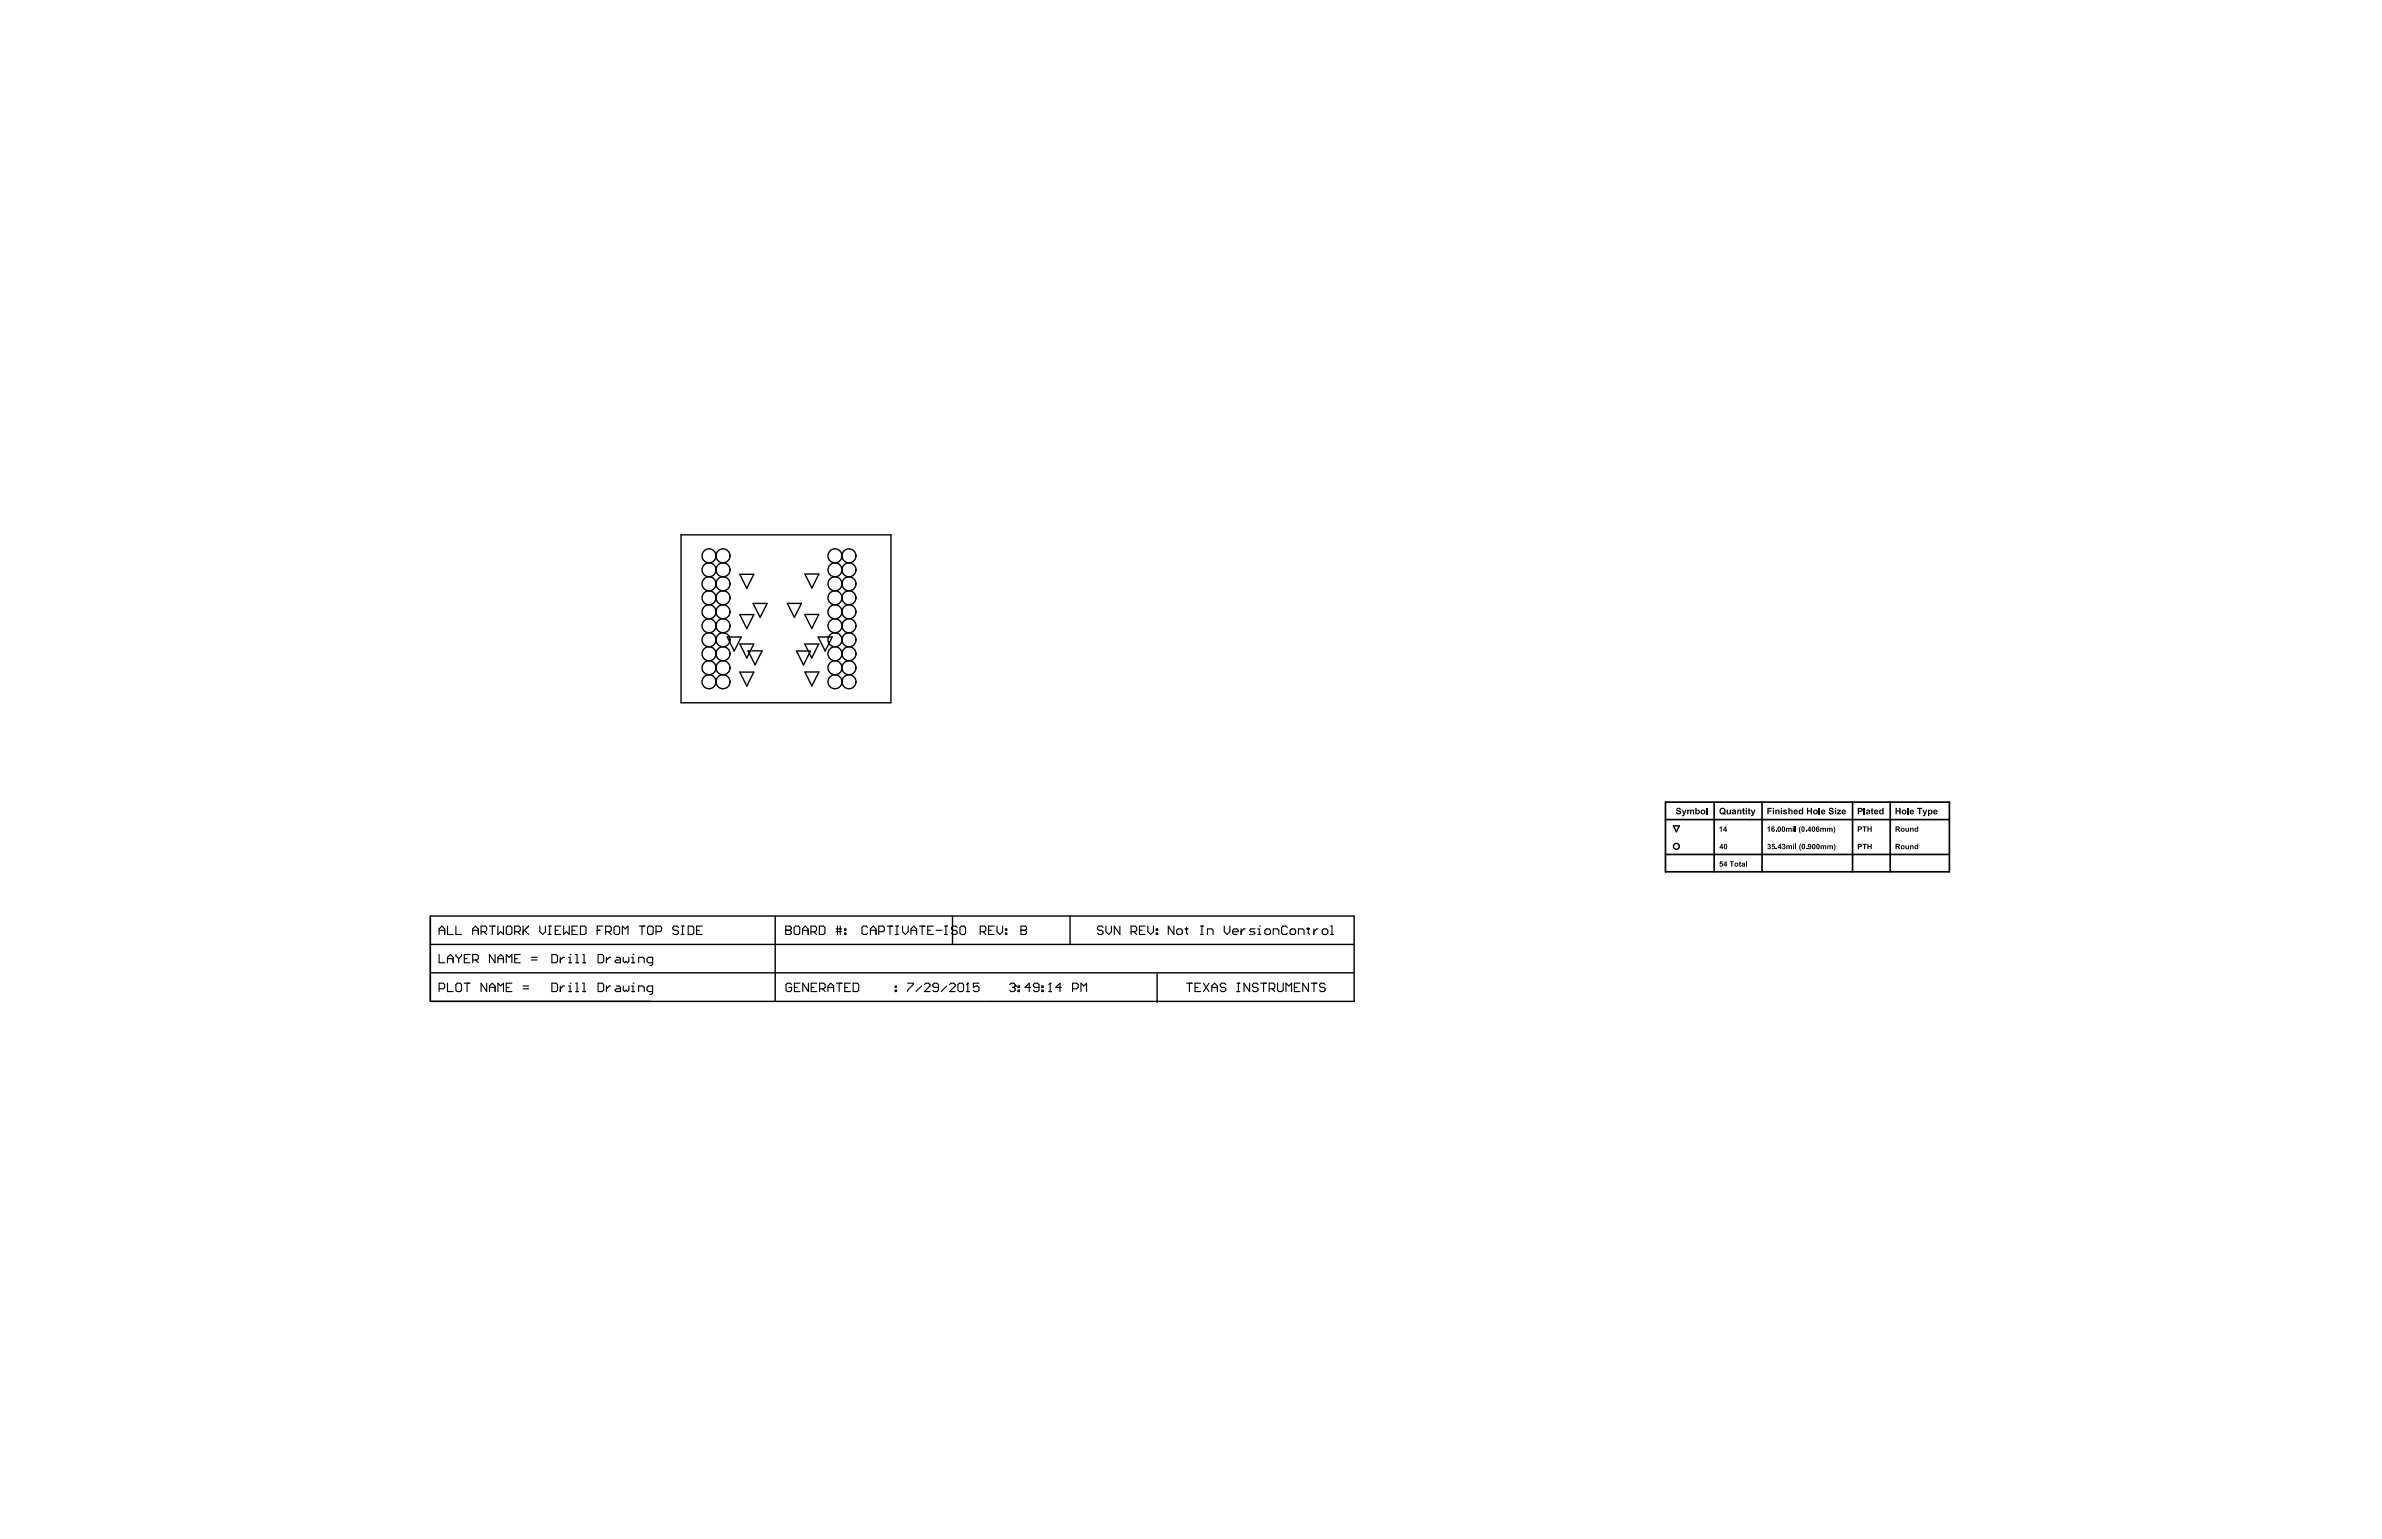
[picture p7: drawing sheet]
<svg xmlns="http://www.w3.org/2000/svg" width="432mm" height="279mm" viewBox="0 0 432 279" stroke-linecap="round" stroke-linejoin="round" font-family="sans-serif">
<g fill="none" stroke="#000" stroke-width=".25">
<path d="M123.5 97h38v30.4h-38zM131.8 115.5h2.6l-1.3 2.5zM134.1 111.4h2.5l-1.2 2.6zM134.1 104.1h2.5l-1.2 2.6zM134.1 116.8h2.5l-1.2 2.5zM135.6 118h2.5l-1.2 2.5zM136.5 109.4h2.6l-1.3 2.5zM142.7 109.4h2.6l-1.3 2.5zM144.4 118h2.5l-1.2 2.6zM145.9 111.4h2.5l-1.2 2.6zM145.9 116.8h2.5l-1.2 2.5zM145.9 104.1h2.5l-1.2 2.5z"/>
<path d="M148.3 115.5h2.6l-1.3 2.5zM134.1 121.9h2.5l-1.2 2.5zM145.9 121.8h2.5l-1.2 2.6zM303.4 149.8h1l-.5 1zM78 166.1v15.5h167.5v-15.5h-167.5v15.5M78 176.4h167.4M78 171.2h167.5M140.5 166.1v15.5M172.7 166.1v5.1M194 166.1v5.1M209.8 176.6v5.1"/>
<circle cx="128.5" cy="108.4" r="1.27"/>
<circle cx="128.5" cy="105.9" r="1.27"/>
<circle cx="128.5" cy="113.5" r="1.27"/>
<circle cx="128.5" cy="116" r="1.27"/>
<circle cx="128.5" cy="110.9" r="1.27"/>
<circle cx="128.5" cy="100.8" r="1.27"/>
<circle cx="128.5" cy="103.3" r="1.27"/>
<circle cx="128.5" cy="118.5" r="1.27"/>
<circle cx="131.1" cy="108.4" r="1.27"/>
<circle cx="131.1" cy="105.9" r="1.27"/>
<circle cx="131.1" cy="113.5" r="1.27"/>
<circle cx="131.1" cy="116" r="1.27"/>
<circle cx="131.1" cy="110.9" r="1.27"/>
<circle cx="131.1" cy="100.8" r="1.27"/>
<circle cx="131.1" cy="103.3" r="1.27"/>
<circle cx="131.1" cy="118.5" r="1.27"/>
<circle cx="151.4" cy="108.4" r="1.27"/>
<circle cx="151.4" cy="113.5" r="1.27"/>
<circle cx="151.4" cy="105.9" r="1.27"/>
<circle cx="151.4" cy="116" r="1.27"/>
<circle cx="151.4" cy="110.9" r="1.27"/>
<circle cx="151.4" cy="100.8" r="1.27"/>
<circle cx="151.4" cy="103.3" r="1.27"/>
<circle cx="151.4" cy="118.5" r="1.27"/>
<circle cx="153.9" cy="108.4" r="1.27"/>
<circle cx="153.9" cy="113.5" r="1.27"/>
<circle cx="153.9" cy="105.9" r="1.27"/>
<circle cx="153.9" cy="116" r="1.27"/>
<circle cx="153.9" cy="100.8" r="1.27"/>
<circle cx="153.9" cy="110.9" r="1.27"/>
<circle cx="153.9" cy="103.3" r="1.27"/>
<circle cx="153.9" cy="118.5" r="1.27"/>
<circle cx="128.5" cy="123.6" r="1.27"/>
<circle cx="128.5" cy="121.1" r="1.27"/>
<circle cx="131.1" cy="123.6" r="1.27"/>
<circle cx="131.1" cy="121.1" r="1.27"/>
<circle cx="151.4" cy="123.6" r="1.27"/>
<circle cx="151.4" cy="121.1" r="1.27"/>
<circle cx="153.9" cy="123.6" r="1.27"/>
<circle cx="153.9" cy="121.1" r="1.27"/>
<circle cx="303.9" cy="153.5" r=".53"/>
</g>
<g fill="none" stroke="#000" stroke-width=".2">
<path d="M79.6 169.4v-1l.5-.5 .5 .5v1M79.6 173.1v1.5h1M79.6 179.3h.8l.2-.3v-.5l-.2-.2h-.8v1.5M79.6 168.7h1M81.1 167.9v1.5h1M81.1 174.6v-1l.5-.5 .5 .5v1M81.1 178.3v1.5h1M81.1 173.8h1M82.6 167.9v1.5h1.1M82.6 173.1v.2l.6 .5M82.9 178.3h.5l.3 .2v1l-.3 .3h-.5l-.3-.3v-1zM83.2 173.8v.8"/>
<path d="M83.7 173.1v.2l-.5 .5M84.2 178.3h1M84.2 173.8h.5M84.7 178.3v1.5M85.2 173.1h-1v1.5h1M85.7 168.7h1M85.7 174.1h.7l.3-.3v-.5l-.3-.2h-.7v1.5M85.7 169.4v-1l.5-.5 .5 .5v1M86.2 174.1l.5 .5M87.2 168.9h.8l.2-.2v-.5l-.2-.3h-.8v1.5M87.7 168.9l.5 .5M88.2 178.3v1.5l-1-1.5v1.5"/>
<path d="M88.7 179.8v-1l.5-.5 .5 .5v1M88.7 179h1M88.7 167.9h1M89.2 167.9v1.5M89.7 173.1v1.5l-1-1.5v1.5M90.3 167.9v1.5l.5-.5 .5 .5v-1.5M90.3 174.6v-1l.5-.5 .5 .5v1M90.3 179.8v-1.5l.5 .5 .5-.5v1.5M90.3 173.8h1M91.8 179h.5M91.8 174.6v-1.5l.5 .5 .5-.5v1.5M92 167.9h.5l.3 .3v1l-.3 .2h-.5l-.2-.2v-1z"/>
<path d="M92.8 178.3h-1v1.5h1M93.3 168.9h.8l.2-.2v-.5l-.2-.3h-.8v1.5M93.3 173.8h.5M93.8 168.9l.5 .5M94.3 173.1h-1v1.5h1M94.8 179.3h1M94.8 178.8h1M94.8 167.9v1.5M95.1 168.7l.7 .7M95.8 167.9l-1 1M96.3 174.1h1.1M96.3 173.6h1.1"/>
<path d="M97.9 167.9v1l.5 .5 .5-.5v-1M99.4 169.4h.5M99.4 167.9h.5M99.6 167.9v1.5M100 178.3h.8l.3 .2v1l-.3 .3h-.8zM100 173.1h.8l.3 .2v1l-.3 .3h-.8zM100.7 168.7h.5M101.6 173.6v1M101.6 178.8v1M101.7 167.9h-1v1.5h1M102.2 167.9v1.5l.5-.5 .5 .5v-1.5M102.3 178.8h-.2l-.5 .5"/>
<path d="M102.3 173.6h-.2l-.5 .5M103.1 179.8h.5M103.1 178.8h.2v1M103.1 174.6h.5M103.1 173.6h.2v1M103.3 178.3h.1M103.3 173.1h.1M103.7 168.7h.5M104.4 178.3h.2v1.5M104.4 179.8h.5M104.4 174.6h.5M104.4 173.1h.2v1.5"/>
<path d="M104.7 167.9h-1v1.5h1M105.2 167.9h.8l.2 .3v1l-.2 .2h-.8zM105.6 178.3h.3v1.5M105.6 179.8h.5M105.6 174.6h.5M105.6 173.1h.3v1.5M108.3 168.7h.5M108.4 178.3h.8l.2 .2v1l-.2 .3h-.8zM108.4 173.1h.8l.2 .2v1l-.2 .3h-.8zM109.3 167.9h-1v1.5M109.8 168.9h.7l.3-.2v-.5l-.3-.3h-.7v1.5M109.9 173.6v1"/>
<path d="M109.9 178.8v1M110.3 168.9l.5 .5M110.7 178.8h-.3l-.5 .5M110.7 173.6h-.3l-.5 .5M111.6 167.9h.5l.2 .3v1l-.2 .2h-.5l-.3-.2v-1zM111.7 178.8h.5l.3 .2v.8h-.8l-.2-.3 .2-.2h.8M111.7 173.6h.5l.3 .2v.8h-.8l-.2-.3 .2-.2h.8M112.8 169.4v-1.5l.5 .5 .5-.5v1.5M113 178.8v.7l.2 .3 .3-.3 .2 .3 .3-.3v-.7M113 173.6v.7l.2 .3 .3-.3 .2 .3 .3-.3v-.7M114.5 179.8h.5M114.5 178.8h.3v1"/>
<path d="M114.5 174.6h.5M114.5 173.6h.3v1M114.8 178.3h.1M114.8 173.1h.1M115.8 179.8v-1h.7l.3 .2v.8M115.8 174.6v-1h.7l.3 .2v.8M115.9 167.9h1M116.4 167.9v1.5M117.6 167.9h.6l.2 .3v1l-.2 .2h-.6l-.2-.2v-1zM118.3 179.8h-.8l-.2-.3v-.5l.2-.2h.8v1.2l-.2 .3h-.3M118.3 174.6h-.8l-.2-.3v-.5l.2-.2h.8v1.2l-.2 .3h-.3M118.9 168.9h.8l.2-.2v-.5l-.2-.3h-.8v1.5"/>
<path d="M123 168.2l-.3-.3h-.5l-.2 .3v.2l.2 .3h.5l.3 .2v.3l-.3 .2h-.5l-.2-.2M123.5 169.4h.5M123.5 167.9h.5M123.7 167.9v1.5M124.8 167.9h.7l.3 .3v1l-.3 .2h-.7zM126.3 168.7h.5M127.3 167.9h-1v1.5h1M142.4 168.7h.1M142.4 167.9h.8l.2 .3v.2l-.2 .3 .2 .2v.3l-.2 .2h-.8zM142.4 168.7h.8M143.5 178.5l-.3-.2h-.5l-.2 .2v1l.2 .3h.5l.3-.3v-.5h-.5M144 179h.5"/>
<path d="M144.2 167.9h.5l.3 .3v1l-.3 .2h-.5l-.2-.2v-1zM145 178.3h-1v1.5h1M145.5 168.7h1M145.5 169.4v-1l.5-.5 .5 .5v1M146.5 178.3v1.5l-1-1.5v1.5M147 168.9h.8l.2-.2v-.5l-.2-.3h-.8v1.5M147 179h.6M147.5 168.9l.5 .5M148.1 178.3h-1.1v1.5h1.1M148.5 167.9h.8l.2 .3v1l-.2 .2h-.8zM148.6 179.3h.7l.3-.3v-.5l-.3-.2h-.7v1.5M149.1 179.3l.5 .5"/>
<path d="M150.1 179h1M150.1 179.8v-1l.5-.5 .5 .5v1M151.6 168.9h1M151.6 168.4h1M151.6 178.3h1M151.8 167.9v1.5M152.1 178.3v1.5M152.3 167.9v1.5M153.1 169.2h.2v.2h-.2zM153.1 168.4h.2v.3h-.2zM153.1 179h.5M154.2 178.3h-1.1v1.5h1.1"/>
<path d="M154.7 178.3h.7l.3 .2v1l-.3 .3h-.7zM157.3 168.2l-.3-.3h-.5l-.2 .3v1l.2 .2h.5l.3-.2M157.8 168.7h1M157.8 169.4v-1l.5-.5 .5 .5v1M159.3 168.9h.8l.2-.2v-.5l-.2-.3h-.8v1.5M160.8 167.9h1M161.3 167.9v1.5M162.3 179.5h.2v.3h-.2zM162.3 178.8h.2v.2h-.2zM162.3 169.4h.6M162.3 167.9h.6M162.6 167.9v1.5"/>
<path d="M163.6 167.9v1l.5 .5 .5-.5v-1M164.5 178.3h1v.2l-1 1v.3M165.1 168.7h1.1M165.1 169.4v-1l.5-.5 .6 .5v1M166.7 167.9h1M167.1 178.8l-1.1 1M167.2 167.9v1.5M167.6 178.5l.2-.2h.5l.3 .2v.3l-1 1h1M168.2 168.7h.5M169.2 167.9h-1v1.5h1M169.7 168.7h1M170.1 179h-.8l-.2-.2v-.3l.2-.2h.6l.2 .2v1l-.2 .3h-.6l-.2-.3"/>
<path d="M171.2 169.4h.5M171.2 167.9h.5M171.5 167.9v1.5M171.6 178.8l-1 1M172.1 178.5l.3-.2h.5l.3 .2v.3l-1.1 1h1.1M173.5 168.2l-.2-.3h-.6l-.2 .3v.2l.2 .3h.6l.2 .2v.3l-.2 .2h-.6l-.2-.2M173.9 178.3h.5l.3 .2v1l-.3 .3h-.5l-.2-.3v-1zM174.3 167.9h.5l.2 .3v1l-.2 .2h-.5l-.3-.2v-1zM175.2 179.8h.5M175.4 178.3h.1M175.4 178.3v1.5M175.4 178.3l-.2 .2"/>
<path d="M177.5 178.3h-1.1v.7l.6-.2h.2l.3 .2v.5l-.3 .3h-.5l-.3-.3M177.7 168.9h.8l.2-.2v-.5l-.2-.3h-.8v1.5M178.2 168.9l.5 .5M179.2 168.7h.5M180.2 167.9h-1v1.5h1M180.7 167.9v1l.5 .5 .6-.5v-1M182.3 169.2h.2v.2h-.2zM182.3 168.4h.2v.3h-.2zM183 178.5l.3-.2h.5l.2 .2v.3M183.5 179h.3M183.8 179l.2 .3v.2l-.2 .3h-.5l-.3-.3M184 178.8h.1"/>
<path d="M184 178.8l-.2 .2M184.5 179.5h.3v.3h-.3zM184.5 178.8h.3v.2h-.3zM185.1 168.7h.1M185.1 167.9h.7l.3 .3v.2l-.3 .3 .3 .2v.3l-.3 .2h-.7zM185.1 168.7h.7M186.8 179h-1l.8-.7v1.5M188.3 179h-.7l-.3-.2v-.3l.3-.2h.5l.2 .2v1l-.2 .3h-.5l-.3-.3M188.9 179.5h.2v.3h-.2zM188.9 178.8h.2v.2h-.2zM190.1 179.8h.5M190.4 178.3h.1"/>
<path d="M190.4 178.3v1.5M190.4 178.3l-.3 .2M192.4 179h-1l.8-.7v1.5M194.4 179.3h.8l.2-.3v-.5l-.2-.2h-.8v1.5M196 179.8v-1.5l.5 .5 .5-.5v1.5M200 168.2l-.3-.3h-.5l-.3 .3v.2l.3 .3h.5l.3 .2v.3l-.3 .2h-.5l-.3-.2M200.5 167.9v1l.5 .5 .5-.5v-1M203 167.9v1.5l-1-1.5v1.5M205 168.9h.8l.3-.2v-.5l-.3-.3h-.8v1.5M205.5 168.9l.6 .5M206.6 168.7h.5M207.6 167.9h-1v1.5h1"/>
<path d="M208.1 167.9v1l.5 .5 .5-.5v-1M209.6 169.2h.3v.2h-.3zM209.6 168.4h.3v.3h-.3zM212.8 167.9v1.5l-1-1.5v1.5M213.6 168.4h.5l.2 .3v.5l-.2 .2h-.5l-.3-.2v-.5zM214.8 168.4h.5M215.1 168.2v1l.2 .2M215.1 178.3h1M215.6 178.3v1.5M216.6 179h.5M217.6 169.4h.5M217.6 167.9h.5"/>
<path d="M217.6 178.3h-1v1.5h1M217.9 167.9v1.5M218.2 178.3l1 1.5M218.9 169.4v-1h.7l.3 .3v.7M219.2 178.3l-1 1.5M219.7 179h1M219.7 179.8v-1l.5-.5 .5 .5v1M221.9 167.9v1l.5 .5 .5-.5v-1M222.2 178.5l-.2-.2h-.6l-.2 .2v.3l.2 .2h.6l.2 .3v.2l-.2 .3h-.6l-.2-.3M223.5 168.9h1v-.2l-.3-.3h-.5l-.2 .3v.5l.2 .2h.5M224.2 178.3h.5M224.2 179.8h.5"/>
<path d="M224.5 178.3v1.5M225 168.4v1M225.7 168.4h-.2l-.5 .5M226.5 178.3v1.5l-1-1.5v1.5M227.5 168.4h-.7l-.3 .3 .3 .2h.5l.2 .3-.2 .2h-.8M228 169.4h.5M228 168.4h.3v1M228 178.5l-.2-.2h-.5l-.3 .2v.3l.3 .2h.5l.2 .3v.2l-.2 .3h-.5l-.3-.3M228.3 167.9h.1M228.6 178.3h1M229.1 178.3v1.5M229.5 168.4h.5l.3 .3v.5l-.3 .2h-.5l-.2-.2v-.5z"/>
<path d="M230.1 179.3h.7l.3-.3v-.5l-.3-.2h-.7v1.5M230.6 179.3l.5 .5M230.8 169.4v-1h.8l.2 .3v.7M231.6 178.3v1.2l.2 .3h.6l.2-.3v-1.2M233.1 179.8v-1.5l.5 .5 .5-.5v1.5M233.3 168.2l-.2-.3h-.5l-.3 .3v1l.3 .2h.5l.2-.2M234.1 168.4h.5l.3 .3v.5l-.3 .2h-.5l-.2-.2v-.5zM234.6 179h.5M235.4 169.4v-1h.7l.3 .3v.7M235.7 178.3h-1.1v1.5h1.1M236.9 168.4h.5M237.2 168.2v1l.2 .2"/>
<path d="M237.2 178.3v1.5l-1-1.5v1.5M237.7 178.3h1M238.2 168.4v1M238.2 178.3v1.5M238.9 168.4h-.2l-.5 .5M239.9 168.4h.5l.3 .3v.5l-.3 .2h-.5l-.2-.2v-.5zM240.2 178.5l-.2-.2h-.5l-.3 .2v.3l.3 .2h.5l.2 .3v.2l-.2 .3h-.5l-.3-.3M241.2 169.4h.5M241.2 167.9h.3v1.5"/>
</g>
<path d="M301.9 145.4h51.5v12.7h-51.5zM301.9 154.9h51.5M301.9 148.6h51.5M310.7 145.4v12.7M319.4 145.4v12.7M335.8 145.4v12.7M342.6 145.4v12.7" fill="none" stroke="#000" stroke-width=".3"/>
<g fill="#000">
<path d="M304 146.5h.3l.4 .2v.1h-.2l-.2-.1-.2 .1 .6 .3 .1 .3-.3 .2h-.5l-.2-.3 .2-.1 .1 .2 .2 .1a.19 .19 0 0 0 .2-.3 .19 .19 0 0 0-.3-.1l-.3-.2zM304.9 146.8h.2l.2 .6 .2-.6h.2l-.5 1.2h-.3v-.2l.3-.2zM305.8 146.8h.2v.1l.3-.1 .3 .1 .1-.1h.3l.1 .8h-.2v-.4a.17 .17 0 0 0-.2-.2 .17 .17 0 0 0-.1 .2v.4h-.2v-.6h-.2l-.1 .6h-.3zM309.3 146.5h.2v1.1h-.2zM311.8 156.2h.5v.1h-.3l-.1 .2h.3l.1 .2v.3l-.2 .2-.4-.2 .2-.1 .2 .1 .1-.1-.2-.3-.3 .1zM312 149.8h.1v1h-.2v-.7l-.2 .2zM313 146.8h.2l.1 .7 .2-.1 .1-.6h.2v.8h-.2v-.1l-.2 .2-.3-.1zM313.6 156.2h.7v.1h-.3v.8h-.2v-.8h-.2zM315.3 156.3l.2-.1v.2h.1l-.1 .6 .1 .1h-.3v-.5h-.1zM314.9 146.8h.2v.1l.2-.1 .4 .1v.7h-.2l-.1-.6-.2 .1-.1 .5h-.2zM315.9 146.6l.2-.1v.3h.2v.2h-.2v.4l.2 .1v.1h-.4v-.6h-.1zM316.5 156.2h.2v.9h-.2z"/>
<path d="M316.9 146.6l.3-.1v.3h.1v.2h-.1v.5h.1v.1l-.4-.1v-.5h-.1zM317.4 146.8h.2l.2 .6 .2-.6h.2l-.4 1-.2 .2h-.2v-.2h.2l.1-.2zM320.4 153.1l.2-.1 .3 .1-.1 .4 .2 .1-.1 .3-.3 .1-.2-.1v-.2h.2v.1l.2-.1v-.2h-.2l.2-.3-.4 .1zM320.4 146.5h.8v.2h-.6v.3h.5v.2h-.5v.4h-.2zM320.4 150.1l.4-.3v1h-.2v-.7l-.2 .2zM321.3 153h.4v.2h-.3v.2h.2l.2 .2-.1 .3-.2 .1h-.2l-.2-.2h.4l.1-.1-.1-.2h-.3zM321.9 150.6h.2v.2h-.2zM321.9 153.8h.2v.2h-.2zM321.8 146.8h.2v.1l.4-.1 .2 .1v.7h-.2l-.1-.6-.2 .1v.5h-.3zM323.1 153.1l.4-.1 .1 .3a.14 .14 0 0 0-.1 .2 .14 .14 0 0 0 .2 .1l-.1 .3-.2 .1h-.2l-.2-.3 .2 .1a.15 .15 0 0 0 .2 0 .15 .15 0 0 0 .1-.2 .15 .15 0 0 0-.2-.1l.1-.2v-.1l-.4 .1zM323.3 146.9l.6-.1 .1 .2h-.6l.4 .2a.34 .34 0 0 1-.1 .5 .34 .34 0 0 1-.5-.3l.6 .1-.5-.3zM323.8 150.1l.1 .1 .2-.1 .2 .1 .4-.1 .1 .7h-.2v-.5a.15 .15 0 0 0-.2 0 .15 .15 0 0 0 0 .2v.3h-.2v-.5l-.2-.1v.6h-.2z"/>
<path d="M323.8 153.3h1v.7h-.1l-.1-.6-.2 .1v.5h-.2v-.6l-.2 .1v.5h-.2zM324.2 146.5h.2v.4l.2-.1 .3 .1v.7h-.2v-.6l-.3 .1v.5h-.2zM325.4 149.8h.2v1h-.2zM325.4 153h.2v1h-.2zM326.3 149.8h.1l-.1 .6 .1 .7h-.1l-.2-.6zM326.4 153h.1l-.2 .6 .2 .7h-.2l-.2-.7zM327.3 150.6h.2v.2h-.2zM327.4 153.8h.2v.2h-.2zM327.6 146.5h.2v.4h.4v-.4h.3v1.1h-.3v-.5h-.4v.5h-.2zM329.7 146.5h.2v1.1h-.2zM330 150.1l.1 .1 .2-.1 .3 .1 .3-.1 .1 .7h-.2v-.6l-.2 .2v.4h-.2l-.1-.6-.1 .1-.1 .5h-.1zM330 153.3h.5l.1 .1 .4-.1 .1 .7h-.2l-.1-.6-.1 .1-.1 .5h-.2v-.6l-.2 .1v.5h-.2z"/>
<path d="M331.2 150.1l.1 .1 .2-.1 .3 .1 .3-.1 .1 .2v.5h-.2v-.6l-.2 .1v.5h-.2l-.1-.6-.1 .1v.5h-.2zM331.2 153.3h.5l.1 .1 .4-.1 .1 .7h-.2l-.1-.6-.2 .1v.5h-.1l-.1-.6-.2 .1v.5h-.2zM331.6 146.6l.4-.1 .4 .2v.1h-.3l-.1-.1h-.3l.7 .5v.2l-.2 .2h-.5l-.2-.3 .2-.1 .1 .2 .2 .1a.19 .19 0 0 0 .1-.3 .19 .19 0 0 0-.3-.1l-.2-.1zM332.4 149.8l.1 .1 .2 .4-.2 .8h-.1l.1-.5zM332.4 153h.2l.1 .4-.2 .9h-.1l.2-.5zM333 146.8h.7l-.4 .7 .4-.1v.2h-.7v-.1l.4-.5h-.4zM337.9 146.5h.2v1.1h-.2zM337.6 149.8h.8v.2h-.3v.8h-.2v-.8h-.3zM337.6 153h.8v.2h-.3v.8h-.2v-.8h-.3zM338.5 149.8h.2v.4h.4v-.4h.2v1h-.2v-.4h-.4v.4h-.2zM338.5 153h.2v.4h.4v-.4h.2v1h-.2v-.4h-.4v.4h-.2zM339.2 146.6l.3-.1v.3h.1v.2h-.1v.4l.1 .1v.1h-.3l-.1-.6h-.1z"/>
<path d="M343.6 146.5h.2v.4h.5v-.4h.3v1.1h-.3v-.5h-.5v.5h-.2zM345.8 146.5h.2v1.1h-.2zM345.4 150.1h.2l.1 .6 .2-.1v-.5h.1v.7l-.6-.1zM345.4 153.3h.2v.5h.3v-.5h.1v.7l-.5-.1zM346.3 150.1l.1 .1 .3-.1 .2 .1v.6h-.2l-.1-.6-.1 .1-.1 .5h-.1zM346.3 153.3h.6v.7h-.2v-.6l-.2 .1-.1 .5h-.1zM347.5 146.5h1v.2h-.4v.9h-.2v-.9h-.4zM348.5 146.8h.2l.2 .6 .2-.6h.3l-.4 1.1-.2 .1h-.2v-.2l.2-.2z"/>
<path d="M307.3 146.5h.2v.4l.3-.1 .3 .1 .1 .3-.2 .4-.3 .1-.2-.2v.1h-.2zM307.6 147l-.1 .3 .3 .2 .1-.4z"/>
<path d="M308.3 147.2a.45 .45 0 0 1 .9 0 .45 .45 0 0 1-.9 0zM308.5 147.2a.25 .25 0 0 0 .5 0 .25 .25 0 0 0-.5 0z"/>
<path d="M312.1 153h.2v.6h.1l-.1 .4h-.2v-.2h-.4zM312.1 153.3l-.2 .3h.2z"/>
<path d="M311.9 146.6l.4-.1 .4 .2 .1 .5-.1 .3 .2 .1-.1 .2-1-.3-.1-.6zM312 146.7v.6l.3 .2-.1-.1 .1-.1a.24 .24 0 0 0 .3-.1 .24 .24 0 0 0-.1-.3l-.2-.2z"/>
<path d="M312.8 149.8h.1v.7h.2l-.2 .3h-.1v-.2h-.4zM312.8 150.1l-.3 .4h.3z"/>
<path d="M312.6 153h.4l.1 .3v.5l-.2 .2-.3-.1-.1-.2zM312.7 153.2v.6h.1l.1-.5-.1-.1z"/>
<path d="M312.8 156.2h.2v.6h.1l-.1 .3h-.2v-.2h-.4zM312.8 156.4l-.2 .4h.2z"/>
<path d="M314.1 146.8h.4l.2 .1v.7h-.7v-.4l.5-.1-.1-.1h-.4zM314.2 147.3l.1 .2 .2-.1v-.2z"/>
<path d="M314.4 156.8a.4 .4 0 0 1 .8 0 .4 .4 0 0 1-.8 0zM314.6 156.8a.2 .2 0 0 0 .4 0 .2 .2 0 0 0-.4 0z"/>
<path d="M315.8 156.5l.4-.1 .1 .1v.6h-.6l.1-.3 .3-.1-.1-.1h-.3zM315.9 156.9a.13 .13 0 0 0 .2 0 .13 .13 0 0 0-.2 0z"/>
<path d="M316.4 146.5h.3v.2h-.3zM316.4 146.8h.3v.8h-.3z"/>
<path d="M321.4 146.5h.2v.2h-.2zM321.4 146.8h.2v.8h-.2z"/>
<path d="M321.2 149.9h.4l.1 .2h-.2l-.1-.1-.1 .1v.2l.2-.1 .2 .2v.3l-.3 .1h-.2l-.1-.3zM321.3 150.5a.16 .16 0 0 0 .3 0 .16 .16 0 0 0-.3 0z"/>
<path d="M322.3 149.9h.4l.1 .3v.5l-.2 .1-.4-.2zM322.5 150l-.1 .5 .2 .2v-.6z"/>
<path d="M322.7 153h.1v.6h.1l-.1 .4h-.2v-.2h-.4zM322.6 153.3l-.2 .3h.2z"/>
<path d="M322.8 146.5h.2v.2h-.2zM322.8 146.8h.2v.8h-.2z"/>
<path d="M323.1 149.9l.2-.1 .3 .4-.1 .5-.2 .1-.3-.2zM323.2 150v.5l.1 .2 .1-.6z"/>
<path d="M325 149.8h.2v.2h-.2zM325 150.1h.2v.7h-.2z"/>
<path d="M325 153h.2v.2h-.2zM325 153.3h.2v.7h-.2z"/>
<path d="M325.3 146.8h.3l.2 .1 .1 .4h-.5l.1 .2 .4-.1-.1 .2-.4 .1-.2-.2-.1-.4zM325.5 147l-.1 .2h.3z"/>
<path d="M326.6 149.9l.3-.1 .3 .3-.1 .6-.2 .1h-.3l-.1-.3zM326.8 150l-.1 .6 .2 .1v-.6z"/>
<path d="M326.1 146.9l.2-.1 .3 .1v-.4h.3v1.1h-.2v-.1l-.5 .1-.2-.3zM326.3 147.2a.24 .24 0 0 0 .4 0 .24 .24 0 0 0-.4 0z"/>
<path d="M326.7 153.1l.3-.1 .2 .1v.6l-.2 .3-.4-.1zM326.8 153.2v.6h.1l.1-.5-.1-.1z"/>
<path d="M327.8 153.1l.3-.1 .2 .2v.5l-.1 .3h-.4l-.1-.2h.4l.1-.1v-.1l-.2 .1-.2-.2zM327.8 153.3a.15 .15 0 0 0 .3 0 .15 .15 0 0 0-.3 0z"/>
<path d="M328.1 149.8h.1v.7h.1l-.1 .3h-.2v-.2h-.4zM328 150.1l-.2 .4h.2z"/>
<path d="M328.7 147.2a.45 .45 0 0 1 .9 0 .45 .45 0 0 1-.9 0zM328.9 147.2a.25 .25 0 0 0 .5 0 .25 .25 0 0 0-.5 0z"/>
<path d="M328.6 149.9l.2-.1 .2 .3v.6l-.2 .1-.4-.2v-.4zM328.7 150l-.1 .6 .2 .1 .1-.6z"/>
<path d="M328.6 153.1l.3-.1 .2 .2v.5l-.2 .3-.4-.2zM328.7 153.2v.5l.2 .1v-.6z"/>
<path d="M329.3 153.1l.3-.1 .2 .2 .1 .5-.2 .3-.4-.1-.1-.5zM329.5 153.2l-.1 .5 .2 .1 .1-.5z"/>
<path d="M329.3 149.9l.3-.1 .2 .2-.2 .1-.1-.1-.1 .1v.2l.2-.1 .2 .2v.2l-.2 .2-.3-.1-.1-.5zM329.4 150.5a.16 .16 0 0 0 .3 0 .16 .16 0 0 0-.3 0z"/>
<path d="M330.2 146.9l.4-.1 .2 .1 .1 .4h-.6l.1 .2 .5-.1-.1 .2-.4 .1-.2-.2zM330.4 147l-.1 .2h.4l-.1-.2z"/>
<path d="M332.6 146.5h.3v.2h-.3zM332.6 146.8h.3v.8h-.3z"/>
<path d="M333.9 146.9l.4-.1 .2 .1 .1 .4h-.5l.1 .2 .4-.1-.1 .2-.3 .1-.3-.2zM334.1 147v.2h.3l-.1-.2z"/>
<path d="M336.8 149.8l.5 .1 .2 .2-.1 .3h-.4v.4h-.2zM337 150v.3l.3-.1v-.2z"/>
<path d="M336.8 153h.5l.2 .2-.1 .4h-.4v.4h-.2zM337 153.2v.3l.3-.1-.1-.2z"/>
<path d="M336.8 146.5h.7l.2 .3-.2 .4h-.5v.4h-.2zM337 146.7v.3h.4v-.3z"/>
<path d="M338.4 146.8l.6 .1v.7h-.7v-.4l.5-.1-.1-.1h-.4zM338.5 147.3v.2h.1l.2-.3z"/>
<path d="M339.9 146.8h.3l.2 .1 .1 .4h-.6l.1 .2 .5-.1-.2 .2-.3 .1-.2-.2-.1-.4zM340 147l-.1 .2h.4l-.1-.2z"/>
<path d="M340.7 146.9l.4-.1 .1 .1v-.4h.3v1.1h-.2v-.1l-.4 .2-.2-.2zM340.8 147.2a.25 .25 0 0 0 .5 0 .25 .25 0 0 0-.5 0z"/>
<path d="M343.6 149.8l.8 .2v.2l-.3 .2 .4 .4h-.3l-.3-.4h-.1v.4h-.2zM343.8 150v.3l.4-.1-.1-.2z"/>
<path d="M343.6 153l.8 .1v.3l-.3 .2 .4 .4h-.3l-.3-.4-.1 .4h-.2zM343.8 153.2v.2h.4l-.1-.2z"/>
<path d="M344.6 150.5a.36 .36 0 0 1 .7 0 .36 .36 0 0 1-.7 0zM344.7 150.5a.2 .2 0 0 0 .4 0 .2 .2 0 0 0-.4 0z"/>
<path d="M344.6 153.6a.36 .36 0 0 1 .7 0 .36 .36 0 0 1-.7 0zM344.7 153.6a.2 .2 0 0 0 .4 0 .2 .2 0 0 0-.4 0z"/>
<path d="M344.7 147.2a.45 .45 0 0 1 .9 0 .45 .45 0 0 1-.9 0zM345 147.2a.24 .24 0 0 0 .4 0 .24 .24 0 0 0-.4 0z"/>
<path d="M346.3 146.9l.4-.1 .2 .1 .1 .4h-.6l.1 .2 .5-.1-.2 .2-.3 .1-.3-.2v-.4zM346.5 147l-.1 .2h.3v-.2z"/>
<path d="M347.1 150.2h.4v-.4h.2v1l-.6-.1-.1-.3zM347.3 150.3l-.1 .3 .2 .1 .1-.3z"/>
<path d="M347.2 153.3l.3 .1v-.4h.2v1l-.6-.1-.1-.4zM347.2 153.6a.2 .2 0 0 0 .4 0 .2 .2 0 0 0-.4 0z"/>
<path d="M349.5 146.8h.2v.1l.4-.1 .2 .3-.1 .5-.3 .1-.2-.2v.5h-.2zM349.8 147l-.1 .3 .3 .2 .1-.1v-.3z"/>
<path d="M350.6 146.8h.3l.2 .1 .1 .4h-.5l.1 .2 .4-.1-.1 .2-.4 .1-.2-.2-.1-.4zM350.7 147v.2h.3l-.1-.2z"/>
</g>
</svg>
